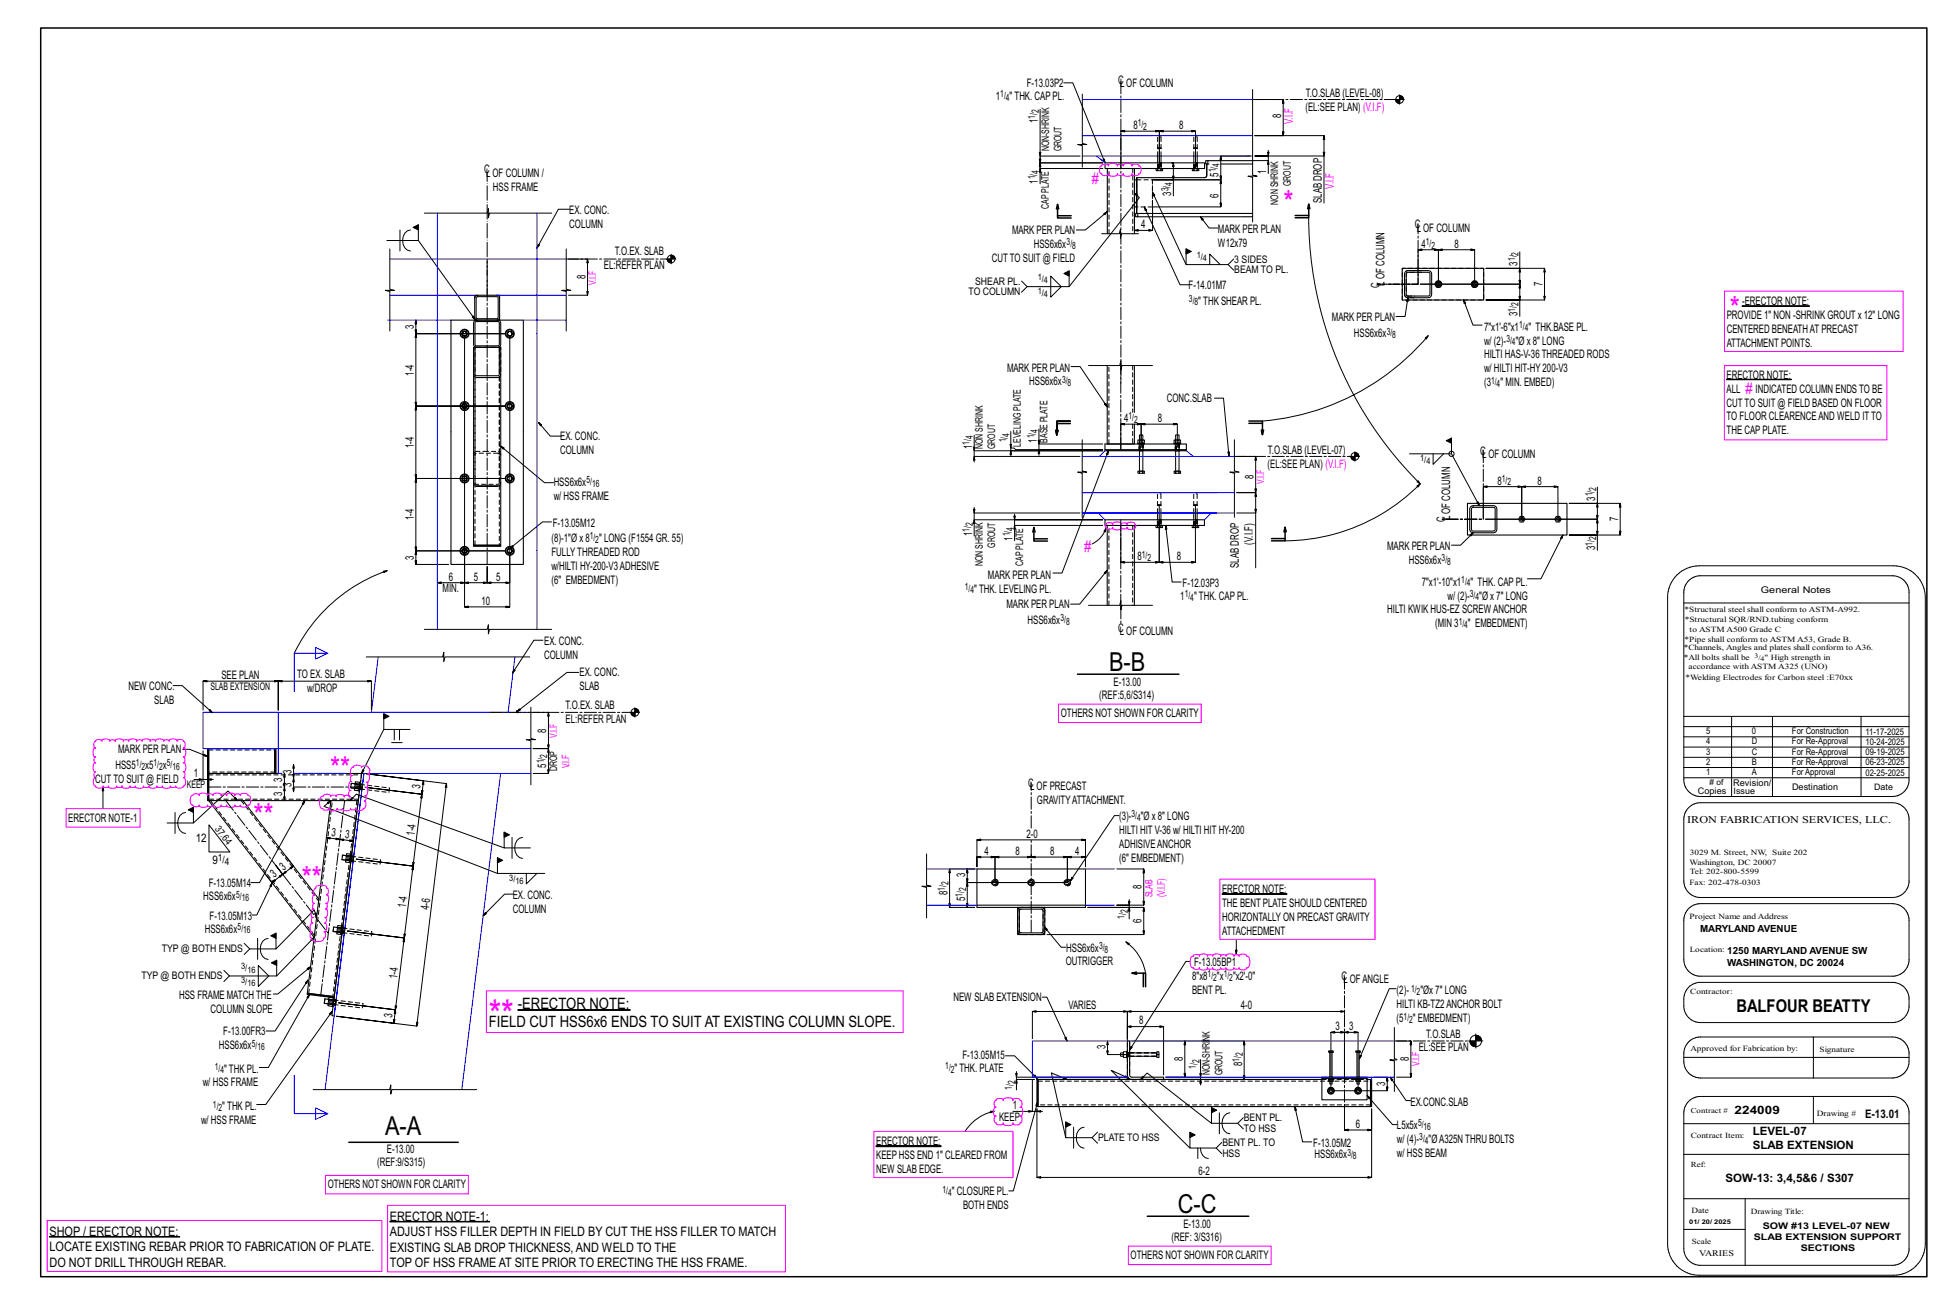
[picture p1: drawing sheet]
<svg xmlns="http://www.w3.org/2000/svg" width="914mm" height="610mm" viewBox="0 0 914 610" stroke-linecap="round" stroke-linejoin="round" font-family="sans-serif">
<defs><g id="words">
<text font-size="18.4" fill="#f0f" x="229" y="481">**</text>
<g font-size="14.7" fill="#f0f">
<text x="601" y="100">*</text>
<text x="809" y="149">*</text>
<text x="154" y="365">**</text>
<text x="119" y="386">**</text>
<text x="141" y="416">**</text>
</g>
<g font-size="12.2">
<text x="519" y="314">B-B</text>
<text x="180" y="531">A-A</text>
<text x="551" y="567">C-C</text>
</g>
<text font-size="8.3" x="813" y="473">BALFOUR BEATTY</text>
<g font-size="7.3" fill="#f0f">
<text x="511" y="86">#</text>
<text x="817" y="184">#</text>
<text x="507" y="258">#</text>
</g>
<g font-size="7.3">
<text x="242" y="472">-ERECTOR NOTE:</text>
<text x="229" y="481">FIELD CUT HSS6x6 ENDS TO SUIT AT EXISTING COLUMN SLOPE.</text>
</g>
<g font-size="6.1">
<text x="182" y="571">ERECTOR NOTE-1:</text>
<text x="23" y="578">SHOP / ERECTOR NOTE:</text>
<text x="182" y="578">ADJUST HSS FILLER DEPTH IN FIELD BY CUT THE HSS FILLER TO MATCH</text>
<text x="23" y="585">LOCATE EXISTING REBAR PRIOR TO FABRICATION OF PLATE.</text>
<text x="182" y="586">EXISTING SLAB DROP THICKNESS, AND WELD TO THE</text>
<text x="23" y="593">DO NOT DRILL THROUGH REBAR.</text>
<text x="182" y="593">TOP OF HSS FRAME AT SITE PRIOR TO ERECTING THE HSS FRAME.</text>
</g>
<g font-size="5.5">
<text x="480" y="41">F-13.03P2</text>
<text x="523" y="39">CL</text>
<text x="527" y="41">OF COLUMN</text>
<text x="466" y="47">1</text>
<text x="472" y="47">&quot; THK. CAPPL.</text>
<text x="611" y="45">T.O.SLAB (LEVEL-08)</text>
<text x="611" y="52">(EL:SEE PLAN) (V.I.F)</text>
<text x="486" y="58" transform="rotate(-90 486 58)">1</text>
<text x="600" y="55" transform="rotate(-90 600 55)">8</text>
<text x="530" y="60">8</text>
<text x="552" y="60">8</text>
<text x="227" y="81">C</text>
<text x="228" y="83">L</text>
<text x="230" y="83">OF COLUMN /</text>
<text x="570" y="83" transform="rotate(-90 570 83)">5</text>
<text x="593" y="81" transform="rotate(-90 593 81)">1</text>
<text x="231" y="89">HSS FRAME</text>
<text x="486" y="86" transform="rotate(-90 486 86)">1</text>
<text x="548" y="92" transform="rotate(-90 548 92)">3</text>
<text x="570" y="93" transform="rotate(-90 570 93)">6</text>
<text x="619" y="95" transform="rotate(-90 619 95)">SLAB DROP</text>
<text x="266" y="100">EX. CONC.</text>
<text x="266" y="107">COLUMN</text>
<text x="534" y="107">4</text>
<text x="662" y="107">C</text>
<text x="474" y="110">MARK PER PLAN</text>
<text x="570" y="109">MARK PER PLAN</text>
<text x="663" y="109">L</text>
<text x="666" y="109">OF COLUMN</text>
<text x="288" y="119">T.O.EX. SLAB</text>
<text x="484" y="116">HSS6x6x</text>
<text x="570" y="115">W12x79</text>
<text x="665" y="116">4</text>
<text x="681" y="116">8</text>
<text x="283" y="126">EL:REFER PLAN</text>
<text x="464" y="123">CUTTO SUIT @ FIELD</text>
<text x="710" y="124" transform="rotate(-90 710 124)">3</text>
<text x="274" y="131" transform="rotate(-90 274 131)">8</text>
<text x="648" y="131" transform="rotate(-90 648 131)">OF COLUMN</text>
<text x="556" y="135">F-14.01M7</text>
<text x="646" y="135" transform="rotate(-90 646 135)">C</text>
<text x="648" y="134" transform="rotate(-90 648 134)">L</text>
<text x="722" y="134" transform="rotate(-90 722 134)">7</text>
<text x="561" y="142">&quot; THK SHEAR PL.</text>
<text x="815" y="143">-ERECTOR NOTE:</text>
<text x="710" y="148" transform="rotate(-90 710 148)">3</text>
<text x="808" y="149">PROVIDE 1&quot; NON -SHRINK GROUT x 12&quot; LONG</text>
<text x="194" y="154" transform="rotate(-90 194 154)">3</text>
<text x="623" y="150">MARK PER PLAN</text>
<text x="694" y="155">7&quot;x1'-6&quot;x1</text>
<text x="715" y="155">&quot; THK.BASE PL.</text>
<text x="808" y="156">CENTERED BENEATHAT PRECAST</text>
<text x="634" y="158">HSS6x6x</text>
<text x="694" y="161">w/ (2)-</text>
<text x="709" y="161">&quot;Ø x 8&quot; LONG</text>
<text x="694" y="168">HILTI HAS-V-36 THREADED RODS</text>
<text x="808" y="162">ATTACHMENT POINTS.</text>
<text x="194" y="176" transform="rotate(-90 194 176)">1-4</text>
<text x="471" y="174">MARK PER PLAN</text>
<text x="694" y="174">w/ HILTI HIT-HY200-V3</text>
<text x="808" y="177">ERECTOR NOTE:</text>
<text x="482" y="180">HSS6x6x</text>
<text x="694" y="181">(3</text>
<text x="702" y="181">&quot; MIN. EMBED)</text>
<text x="808" y="184">ALL</text>
<text x="822" y="184">INDICATED COLUMN ENDSTO BE</text>
<text x="546" y="188">CONC.SLAB</text>
<text x="808" y="190">CUTTO SUIT @ FIELD BASED ON FLOOR</text>
<text x="526" y="197">4</text>
<text x="542" y="197">8</text>
<text x="808" y="197">TO FLOOR CLEARENCEAND WELD ITTO</text>
<text x="808" y="203">THE CAPPLATE.</text>
<text x="194" y="210" transform="rotate(-90 194 210)">1-4</text>
<text x="262" y="206">EX. CONC.</text>
<text x="485" y="207" transform="rotate(-90 485 207)">1</text>
<text x="262" y="212">COLUMN</text>
<text x="455" y="210" transform="rotate(-90 455 210)">1</text>
<text x="593" y="213">T.O.SLAB (LEVEL-07)</text>
<text x="693" y="213">C</text>
<text x="694" y="215">L</text>
<text x="697" y="215">OF COLUMN</text>
<text x="593" y="219">(EL:SEE PLAN) (V.I.F)</text>
<text x="259" y="227">HSS6x6x</text>
<text x="587" y="224" transform="rotate(-90 587 224)">8</text>
<text x="701" y="227">8</text>
<text x="720" y="227">8</text>
<text x="259" y="234">w/ HSS FRAME</text>
<text x="747" y="234" transform="rotate(-90 747 234)">3</text>
<text x="194" y="243" transform="rotate(-90 194 243)">1-4</text>
<text x="676" y="244" transform="rotate(-90 676 244)">C</text>
<text x="679" y="243" transform="rotate(-90 679 243)">L</text>
<text x="679" y="240" transform="rotate(-90 679 240)">OF COLUMN</text>
<text x="757" y="244" transform="rotate(-90 757 244)">7</text>
<text x="259" y="246">F-13.05M12</text>
<text x="455" y="251" transform="rotate(-90 455 251)">1</text>
<text x="258" y="253">(8)-1&quot;Ø x 8</text>
<text x="280" y="253">&quot; LONG (F1554 GR. 55)</text>
<text x="474" y="253" transform="rotate(-90 474 253)">1</text>
<text x="586" y="255" transform="rotate(-90 586 255)">(V.I.F)</text>
<text x="649" y="257">MARK PER PLAN</text>
<text x="747" y="257" transform="rotate(-90 747 257)">3</text>
<text x="194" y="262" transform="rotate(-90 194 262)">3</text>
<text x="258" y="260">FULLYTHREADED ROD</text>
<text x="532" y="262">8</text>
<text x="551" y="262">8</text>
<text x="659" y="264">HSS6x6x</text>
<text x="258" y="266">w/HILTI HY-200-V3ADHESIVE</text>
<text x="580" y="266" transform="rotate(-90 580 266)">SLAB DROP</text>
<text x="210" y="272">6</text>
<text x="222" y="272">5</text>
<text x="232" y="272">5</text>
<text x="258" y="273">(6&quot; EMBEDMENT)</text>
<text x="462" y="271">MARK PER PLAN</text>
<text x="553" y="274">F-12.03P3</text>
<text x="665" y="274">7&quot;x1'-10&quot;x1</text>
<text x="688" y="274">&quot; THK. CAPPL.</text>
<text x="207" y="277">MIN.</text>
<text x="456" y="277">&quot; THK. LEVELING PL.</text>
<text x="552" y="281">1</text>
<text x="559" y="281">&quot; THK. CAPPL.</text>
<text x="677" y="280">w/ (2)-</text>
<text x="692" y="280">&quot;Ø x 7&quot; LONG</text>
<text x="225" y="283">10</text>
<text x="471" y="285">MARK PER PLAN</text>
<text x="649" y="287">HILTI KWIK HUS-EZ SCREW ANCHOR</text>
<text x="481" y="292">HSS6x6x</text>
<text x="672" y="294">(MIN 3</text>
<text x="687" y="294">&quot; EMBEDMENT)</text>
<text x="523" y="296">CLOF COLUMN</text>
<text x="255" y="302">EX. CONC.</text>
<text x="255" y="308">COLUMN</text>
<text x="104" y="318">SEE PLAN</text>
<text x="139" y="317">TO EX. SLAB</text>
<text x="271" y="316">EX. CONC.</text>
<text x="60" y="323">NEW CONC.</text>
<text x="144" y="324">w/DROP</text>
<text x="271" y="323">SLAB</text>
<text x="521" y="321">E-13.00</text>
<text x="72" y="329">SLAB</text>
<text x="514" y="327">(REF:5,6/S314)</text>
<text x="265" y="332">T.O.EX. SLAB</text>
<text x="496" y="335">OTHERS NOT SHOWN FOR CLARITY</text>
<text x="265" y="338">EL:REFER PLAN</text>
<text x="256" y="343" transform="rotate(-90 256 343)">8</text>
<text x="55" y="352">MARK PER PLAN</text>
<text x="54" y="360">HSS5</text>
<text x="68" y="360">x5</text>
<text x="76" y="360">x</text>
<text x="256" y="359" transform="rotate(-90 256 359)">5</text>
<text x="91" y="364">1</text>
<text x="136" y="362" transform="rotate(-90 136 362)">3</text>
<text x="45" y="366">CUTTO SUIT @ FIELD</text>
<text x="132" y="366" transform="rotate(-90 132 366)">3</text>
<text x="136" y="368" transform="rotate(-90 136 368)">3</text>
<text x="197" y="369" transform="rotate(-83 197 369)">3</text>
<text x="481" y="368">CL</text>
<text x="485" y="370">OF PRECAST</text>
<text x="132" y="372" transform="rotate(-90 132 372)">3</text>
<text x="485" y="376">GRAVITYATTACHMENT.</text>
<text x="524" y="384">(3)-</text>
<text x="534" y="384">&quot;Ø x 8&quot; LONG</text>
<text x="32" y="384">ERECTOR NOTE-1</text>
<text x="92" y="394">12</text>
<text x="155" y="391" transform="rotate(7 155 391)">3</text>
<text x="161" y="392" transform="rotate(7 161 392)">3</text>
<text x="194" y="391" transform="rotate(-83 194 391)">1-4</text>
<text x="480" y="392">2-0</text>
<text x="524" y="390">HILTI HIT V-36 w/ HILTI HIT HY-200</text>
<text x="461" y="400">4</text>
<text x="475" y="400">8</text>
<text x="491" y="400">8</text>
<text x="503" y="400">4</text>
<text x="524" y="397">ADHISIVEANCHOR</text>
<text x="99" y="404">9</text>
<text x="133" y="408" transform="rotate(-38 133 408)">3</text>
<text x="524" y="403">(6&quot; EMBEDMENT)</text>
<text x="128" y="411" transform="rotate(-38 128 411)">3</text>
<text x="452" y="410" transform="rotate(-90 452 410)">3</text>
<text x="98" y="415">F-13.05M14</text>
<text x="443" y="419" transform="rotate(-90 443 419)">8</text>
<text x="534" y="416" transform="rotate(-90 534 416)">8</text>
<text x="572" y="418">ERECTOR NOTE:</text>
<text x="95" y="421">HSS6x6x</text>
<text x="190" y="425" transform="rotate(-83 190 425)">1-4</text>
<text x="201" y="426" transform="rotate(-83 201 426)">4-6</text>
<text x="240" y="420">EX. CONC.</text>
<text x="452" y="422" transform="rotate(-90 452 422)">5</text>
<text x="572" y="424">THE BENT PLATE SHOULD CENTERED</text>
<text x="98" y="430">F-13.05M13</text>
<text x="240" y="427">COLUMN</text>
<text x="534" y="432" transform="rotate(-90 534 432)">6</text>
<text x="572" y="431">HORIZONTALLYON PRECAST GRAVITY</text>
<text x="96" y="436">HSS6x6x</text>
<text x="572" y="437">ATTACHEDMENT</text>
<text x="499" y="445">HSS6x6x</text>
<text x="499" y="451">OUTRIGGER</text>
<text x="559" y="452">F-13.05BP1</text>
<text x="186" y="458" transform="rotate(-83 186 458)">1-4</text>
<text x="558" y="458">8&quot;x8</text>
<text x="569" y="458">&quot;x</text>
<text x="577" y="458">&quot;x2'-0&quot;</text>
<text x="628" y="459">CL</text>
<text x="632" y="460">OFANGLE</text>
<text x="84" y="467">HSS FRAME MATCH THE</text>
<text x="558" y="465">BENT PL.</text>
<text x="654" y="465">(2)-</text>
<text x="665" y="465">&quot;Øx 7&quot; LONG</text>
<text x="99" y="474">COLUMN SLOPE</text>
<text x="446" y="469">NEW SLAB EXTENSION</text>
<text x="500" y="472">VARIES</text>
<text x="581" y="472">4-0</text>
<text x="654" y="472">HILTI KB-TZ2ANCHOR BOLT</text>
<text x="184" y="476" transform="rotate(-83 184 476)">3</text>
<text x="533" y="479">8</text>
<text x="654" y="478">(5</text>
<text x="661" y="478">&quot; EMBEDMENT)</text>
<text x="104" y="484">F-13.00FR3</text>
<text x="625" y="482">3</text>
<text x="631" y="482">3</text>
<text x="667" y="485">T.O.SLAB</text>
<text x="102" y="491">HSS6x6x</text>
<text x="517" y="491" transform="rotate(-90 517 491)">3</text>
<text x="664" y="492">EL:SEE PLAN</text>
<text x="450" y="496">F-13.05M15</text>
<text x="553" y="497" transform="rotate(-90 553 497)">8</text>
<text x="659" y="496" transform="rotate(-90 659 496)">8</text>
<text x="105" y="502">&quot; THK PL.</text>
<text x="447" y="502">&quot; THK. PLATE</text>
<text x="581" y="499" transform="rotate(-90 581 499)">8</text>
<text x="95" y="508">w/ HSS FRAME</text>
<text x="648" y="508" transform="rotate(-90 648 508)">3</text>
<text x="104" y="519">&quot; THK PL.</text>
<text x="474" y="519">1</text>
<text x="660" y="517">EX.CONC.SLAB</text>
<text x="94" y="526">w/ HSS FRAME</text>
<text x="468" y="524">KEEP</text>
<text x="634" y="528">6</text>
<text x="873" y="523">E-13.01</text>
<text x="654" y="528">L5x5x</text>
<text x="181" y="539">E-13.00</text>
<text x="410" y="536">ERECTOR NOTE:</text>
<text x="615" y="536">F-13.05M2</text>
<text x="654" y="535">w/ (4)-</text>
<text x="669" y="535">&quot;ØA325N THRU BOLTS</text>
<text x="176" y="545">(REF:9/S315)</text>
<text x="410" y="542">KEEPHSS END 1&quot; CLEARED FROM</text>
<text x="615" y="542">HSS6x6x</text>
<text x="654" y="541">w/ HSS BEAM</text>
<text x="410" y="549">NEW SLAB EDGE.</text>
<text x="561" y="550">6-2</text>
<text x="153" y="556">OTHERS NOT SHOWN FOR CLARITY</text>
<text x="445" y="559">&quot; CLOSURE PL.</text>
<text x="451" y="566">BOTH ENDS</text>
<text x="554" y="574">E-13.00</text>
<text x="548" y="581">(REF: 3/S316)</text>
<text x="529" y="589">OTHERS NOT SHOWN FOR CLARITY</text>
</g>
<g font-size="5.5" fill="#f0f">
<text x="605" y="58" transform="rotate(-90 605 58)">V.I.F</text>
<text x="624" y="88" transform="rotate(-90 624 88)">V.I.F</text>
</g>
<g font-size="5.4">
<text x="812" y="521">224009</text>
<text x="820" y="531">LEVEL-07</text>
<text x="820" y="537">SLAB EXTENSION</text>
<text x="807" y="553">SOW-13: 3,4,5&amp;6 / S307</text>
</g>
<g font-size="4.9">
<text x="491" y="71" transform="rotate(-90 491 71)">NON-SHRINK</text>
<text x="497" y="71" transform="rotate(-90 497 71)">GROUT</text>
<text x="604" y="87" transform="rotate(-90 604 87)">GROUT</text>
<text x="598" y="96" transform="rotate(-90 598 96)">NON SHRINK</text>
<text x="491" y="98" transform="rotate(-90 491 98)">CAPPLATE</text>
<text x="578" y="123">3 SIDES</text>
<text x="578" y="128">BEAM TO PL.</text>
<text x="456" y="133">SHEAR PL.</text>
<text x="453" y="138">TO COLUMN</text>
<text x="478" y="209" transform="rotate(-90 478 209)">LEVELING PLATE</text>
<text x="490" y="207" transform="rotate(-90 490 207)">BASE PLATE</text>
<text x="460" y="210" transform="rotate(-90 460 210)">NON SHRINK</text>
<text x="466" y="210" transform="rotate(-90 466 210)">GROUT</text>
<text x="466" y="256" transform="rotate(-90 466 256)">GROUT</text>
<text x="460" y="265" transform="rotate(-90 460 265)">NON SHRINK</text>
<text x="479" y="265" transform="rotate(-90 479 265)">CAPPLATE</text>
<text x="99" y="323">SLAB EXTENSION</text>
<text x="261" y="361" transform="rotate(-90 261 361)">DROP</text>
<text x="87" y="369">KEEP</text>
<text x="790" y="385">IRON FABRICATION SERVICES, LLC.</text>
<text x="76" y="446">TYP @ BOTH ENDS</text>
<text x="66" y="458">TYP @ BOTH ENDS</text>
<text x="566" y="487" transform="rotate(-90 566 487)">NK</text>
<text x="566" y="503" transform="rotate(-90 566 503)">NON-SHRI</text>
<text x="572" y="503" transform="rotate(-90 572 503)">GROUT</text>
<text x="582" y="525">BENT PL.</text>
<text x="514" y="534">PLATE TO HSS</text>
<text x="582" y="530">TO HSS</text>
<text x="572" y="536">BENT PL. TO</text>
<text x="572" y="541">HSS</text>
</g>
<g font-size="4.9" fill="#f0f">
<text x="279" y="133" transform="rotate(-90 279 133)">V.I.F</text>
<text x="592" y="226" transform="rotate(-90 592 226)">V.I.F</text>
<text x="261" y="345" transform="rotate(-90 261 345)">V.I.F</text>
<text x="266" y="360" transform="rotate(-90 266 360)">V.I.F</text>
<text x="539" y="420" transform="rotate(-90 539 420)">SLAB</text>
<text x="545" y="420" transform="rotate(-90 545 420)">(V.I.F)</text>
<text x="664" y="499" transform="rotate(-90 664 499)">V.I.F</text>
</g>
<g font-size="4.7">
<text x="468" y="45">1/</text>
<text x="471" y="47">4</text>
<text x="486" y="53" transform="rotate(-90 486 53)">2</text>
<text x="484" y="55" transform="rotate(-90 484 55)">1/</text>
<text x="532" y="59">1/</text>
<text x="535" y="61">2</text>
<text x="484" y="84" transform="rotate(-90 484 84)">1/</text>
<text x="486" y="81" transform="rotate(-90 486 81)">4</text>
<text x="569" y="81" transform="rotate(-90 569 81)">1/</text>
<text x="571" y="78" transform="rotate(-90 571 78)">4</text>
<text x="547" y="90" transform="rotate(-90 547 90)">3/</text>
<text x="549" y="87" transform="rotate(-90 549 87)">4</text>
<text x="499" y="115">3/</text>
<text x="502" y="116">8</text>
<text x="667" y="115">1/</text>
<text x="670" y="116">2</text>
<text x="711" y="120" transform="rotate(-90 711 120)">2</text>
<text x="709" y="122" transform="rotate(-90 709 122)">1/</text>
<text x="556" y="141">3/</text>
<text x="559" y="143">8</text>
<text x="711" y="143" transform="rotate(-90 711 143)">2</text>
<text x="709" y="146" transform="rotate(-90 709 146)">1/</text>
<text x="711" y="153">1/</text>
<text x="714" y="155">4</text>
<text x="649" y="157">3/</text>
<text x="652" y="158">8</text>
<text x="705" y="160">3/</text>
<text x="708" y="162">4</text>
<text x="497" y="179">3/</text>
<text x="698" y="180">1/</text>
<text x="500" y="181">8</text>
<text x="700" y="181">4</text>
<text x="528" y="196">1/</text>
<text x="531" y="198">2</text>
<text x="486" y="202" transform="rotate(-90 486 202)">4</text>
<text x="454" y="208" transform="rotate(-90 454 208)">1/</text>
<text x="455" y="205" transform="rotate(-90 455 205)">4</text>
<text x="471" y="207" transform="rotate(-90 471 207)">1/</text>
<text x="472" y="204" transform="rotate(-90 472 204)">4</text>
<text x="484" y="205" transform="rotate(-90 484 205)">1/</text>
<text x="274" y="226">5/</text>
<text x="277" y="228">16</text>
<text x="703" y="225">1/</text>
<text x="705" y="227">2</text>
<text x="745" y="232" transform="rotate(-90 745 232)">1/</text>
<text x="747" y="230" transform="rotate(-90 747 230)">2</text>
<text x="454" y="249" transform="rotate(-90 454 249)">1/</text>
<text x="455" y="246" transform="rotate(-90 455 246)">2</text>
<text x="473" y="251" transform="rotate(-90 473 251)">1/</text>
<text x="474" y="248" transform="rotate(-90 474 248)">4</text>
<text x="276" y="252">1/</text>
<text x="279" y="254">2</text>
<text x="745" y="255" transform="rotate(-90 745 255)">1/</text>
<text x="747" y="253" transform="rotate(-90 747 253)">2</text>
<text x="534" y="261">1/</text>
<text x="537" y="262">2</text>
<text x="675" y="263">3/</text>
<text x="677" y="264">8</text>
<text x="452" y="276">1/</text>
<text x="684" y="273">1/</text>
<text x="686" y="274">4</text>
<text x="454" y="278">4</text>
<text x="554" y="280">1/</text>
<text x="557" y="281">4</text>
<text x="688" y="279">3/</text>
<text x="690" y="281">4</text>
<text x="496" y="291">3/</text>
<text x="499" y="292">8</text>
<text x="683" y="292">1/</text>
<text x="685" y="294">4</text>
<text x="64" y="358">1/</text>
<text x="72" y="358">1/</text>
<text x="78" y="358">5/</text>
<text x="254" y="357" transform="rotate(-90 254 357)">1/</text>
<text x="256" y="355" transform="rotate(-90 256 355)">2</text>
<text x="66" y="360">2</text>
<text x="74" y="360">2</text>
<text x="81" y="360">16</text>
<text x="529" y="382">3/</text>
<text x="100" y="388" transform="rotate(52 100 388)">37.64</text>
<text x="532" y="384">4</text>
<text x="102" y="403">1/</text>
<text x="105" y="405">4</text>
<text x="442" y="417" transform="rotate(-90 442 417)">1/</text>
<text x="444" y="414" transform="rotate(-90 444 414)">2</text>
<text x="450" y="420" transform="rotate(-90 450 420)">1/</text>
<text x="452" y="417" transform="rotate(-90 452 417)">2</text>
<text x="110" y="420">5/</text>
<text x="113" y="422">16</text>
<text x="526" y="430" transform="rotate(-90 526 430)">1/</text>
<text x="528" y="427" transform="rotate(-90 528 427)">2</text>
<text x="111" y="435">5/</text>
<text x="114" y="437">16</text>
<text x="514" y="444">3/</text>
<text x="517" y="446">8</text>
<text x="565" y="457">1/</text>
<text x="568" y="459">2</text>
<text x="573" y="457">1/</text>
<text x="575" y="459">2</text>
<text x="660" y="464">1/</text>
<text x="663" y="466">2</text>
<text x="657" y="477">1/</text>
<text x="659" y="479">2</text>
<text x="118" y="490">5/</text>
<text x="120" y="491">16</text>
<text x="561" y="497" transform="rotate(-90 561 497)">2</text>
<text x="580" y="497" transform="rotate(-90 580 497)">1/</text>
<text x="582" y="494" transform="rotate(-90 582 494)">2</text>
<text x="101" y="501">1/</text>
<text x="103" y="502">4</text>
<text x="442" y="500">1/</text>
<text x="445" y="502">2</text>
<text x="560" y="500" transform="rotate(-90 560 500)">1/</text>
<text x="473" y="510" transform="rotate(-90 473 510)">1/</text>
<text x="475" y="507" transform="rotate(-90 475 507)">2</text>
<text x="100" y="518">1/</text>
<text x="102" y="520">2</text>
<text x="664" y="527">5/</text>
<text x="664" y="534">3/</text>
<text x="666" y="529">16</text>
<text x="667" y="535">4</text>
<text x="631" y="541">3/</text>
<text x="633" y="542">8</text>
<text x="441" y="558">1/</text>
<text x="444" y="560">4</text>
</g>
<g font-size="4.6">
<text x="796" y="436">MARYLAND AVENUE</text>
<text x="808" y="446">1250 MARYLAND AVENUE SW</text>
<text x="808" y="452">WASHINGTON, DC 20024</text>
</g>
<g font-size="4.3">
<text x="824" y="278">General Notes</text>
<text x="798" y="343">5</text>
<text x="820" y="344">0</text>
<text x="839" y="343">For Construction</text>
<text x="873" y="344">11-17-2025</text>
<text x="798" y="353">3</text>
<text x="798" y="348">4</text>
<text x="820" y="353">C</text>
<text x="820" y="348">D</text>
<text x="839" y="353">For Re-Approval</text>
<text x="839" y="348">For Re-Approval</text>
<text x="873" y="353">09-19-2025</text>
<text x="873" y="349">10-24-2025</text>
<text x="798" y="358">2</text>
<text x="820" y="358">B</text>
<text x="839" y="358">For Re-Approval</text>
<text x="873" y="358">06-23-2025</text>
<text x="798" y="363">1</text>
<text x="820" y="363">A</text>
<text x="839" y="363">For Approval</text>
<text x="873" y="363">02-25-2025</text>
<text x="795" y="372">Copies</text>
<text x="811" y="368">Revision/</text>
<text x="839" y="370">Destination</text>
<text x="825" y="575">SOW #13 LEVEL-07 NEW</text>
<text x="821" y="580">SLAB EXTENSION SUPPORT</text>
<text x="843" y="585">SECTIONS</text>
</g>
<g font-size="4.2">
<text x="560" y="121">1/</text>
<text x="563" y="122">4</text>
<text x="486" y="131">1/</text>
<text x="486" y="138">1/</text>
<text x="489" y="132">4</text>
<text x="489" y="139">4</text>
<text x="665" y="216">1/</text>
<text x="667" y="217">4</text>
<text x="811" y="371">Issue</text>
<text x="877" y="370">Date</text>
<text x="238" y="412">3/</text>
<text x="241" y="414">16</text>
<text x="113" y="454">3/</text>
<text x="116" y="455">16</text>
<text x="113" y="460">3/</text>
<text x="116" y="461">16</text>
</g>
<text font-size="4" x="795" y="588">VARIES</text>
<text font-size="3.9" x="800" y="367"># of</text>
<g font-size="3.7">
<text x="788" y="286">*Structural steel shall conform to ASTM-A992.</text>
<text x="788" y="291">*Structural SQR/RND.tubing conform</text>
<text x="791" y="296">to ASTM A500 Grade C</text>
<text x="788" y="304">*Channels, Angles and plates shall conform to A36.</text>
<text x="788" y="300">*Pipe shall conform to ASTM A53, Grade B.</text>
<text x="788" y="309">*All bolts shall be</text>
<text x="826" y="309">&quot; High strength in</text>
<text x="790" y="313">accordance with ASTM A325 (UNO)</text>
<text x="789" y="318">*Welding Electrodes for Carbon steel :E70xx</text>
<text x="791" y="400">3029 M. Street, NW, Suite 202</text>
<text x="791" y="405">Washington, DC 20007</text>
<text x="791" y="409">Tel: 202-800-5599</text>
<text x="791" y="414">Fax: 202-478-0303</text>
<text x="791" y="430">Project Name and Address</text>
<text x="791" y="446">Location:</text>
<text x="791" y="465">Contractor:</text>
<text x="791" y="492">Approved for Fabrication by:</text>
<text x="852" y="492">Signature</text>
<text x="850" y="522">Drawing #</text>
<text x="791" y="532">Contract Item:</text>
<text x="791" y="567">Date</text>
<text x="819" y="568">Drawing Title:</text>
<text x="792" y="582">Scale</text>
</g>
<text font-size="3.6" x="791" y="546">Ref:</text>
<text font-size="3.5" x="791" y="521">Contract #</text>
<g font-size="3.2">
<text x="821" y="308">3/</text>
<text x="824" y="309">4</text>
</g>
<text font-size="3" x="791" y="572">01/ 20/ 2025</text>
</g></defs>
<path d="M815 143h32zM808 177l30 1zM572 418h30zM242 472l53 1zM23 579h61zM182 571l47 1z" fill="#000" stroke="#000" stroke-width=".5"/>
<g fill="none" stroke="#000" stroke-width=".47">
<path d="M498 39h4l15 37M487 51v22h18M506 44v23l3 1h-5h2v10M586 42v40h2h-4l2 1v21M587 47h13v1h1l-1-1v16v-1h1l-1 1h-13h33v10M653 47h4M655 44v5M486 74h1v2zM486 71h1v2zM487 79v2h-1zM487 73v3h29h-29v3v-5M516 79h-29v7"/>
<path d="M541 79h1v1h-1zM542 73v3M542 79h.1M542 79h1v1h1v-1h-1M542 80h1M543 76v-15h-18h1v1l-1-1v18M543 73v3M543 79h.1M548 76h1v2v-2v8M558 79h1v1h-1zM559 73v3M559 79h.1"/>
<path d="M559 79h1v1h1v-1h-1M559 80h1M559 76v-15h-16h1v1l-1-1v18M560 73v3M560 79h.1M585 73h-14v11v-2h1l-1 2h-31M586 75h8v6M593 71h1v2zM594 75v2h-1zM594 73h-7h33v22M594 70v5M619 71h1v2z"/>
<path d="M199 100h29l1-2v4v-2h29M267 98h-6l-10 18M518 99l-10 9h-4M531 90l2 2-33 42M536 97l16 36h4M539 90l16 34M549 82v2zM549 92v-8h-10h32v13v-2h1l-1 2h-32v11h-8l2-1v1h-2v-10M182 116v19l3 1h-5h2v19M187 108v9M192 108a5 5 0 0 0-4 5 5 5 0 0 0 4 4M196 105v8h-15"/>
<path d="M196 113l26 36M265 116v19l2 1h-4h2v19M314 119v4M516 109h8v-2v4l1-2h8M555 116v8h20l2-3M562 101l4 6h4M612 102a176 176 0 0 0 53 124 90 90 0 0 1-64 27M711 118v8h-16h28v14l-1-1h1v1h-28h16v8M266 121h9v2v-2v17v-2v2h-9M312 121h4M481 134l-3 3M492 129l5 5-5 5z"/>
<path d="M500 127v7h-19l-3-3M566 124v-5l5 5M575 124l2 2M659 139l-1 9h-5M664 133v-16h1v-1l-1 1h9h-2v-1l2 1v16v-16h17h-2v-1l2 1v16M672 132h2l1 1-1 1h-2v-1zM689 132h2l1 1-1 1h-2v-1zM711 139h1l-1 1zM711 126l1 1h-1zM711 126v7v-2h1l-1 2h-46h46v7M195 150v6l-1-2h1v2h41h-41v34l-1-2h1v2h41h-41v34l-1-2h1v2h41h-41v34l-1-2h1v2h41h-41v6l-1-2h1v2h15M217 158v115h2v-1l-2 1h11h-2v-1l2 1v-8v8h11h-2v-1l2 1v-115"/>
<path d="M667 158l1-1-1 2zM668 157a114 114 0 0 1-77 40M685 140l4 12h5M501 172h4l13 18M509 171h15l1-2v4v-2h14M252 198l5 6h6M568 186h5l2 27M234 209l21 17h4M456 209v2zM456 214v1zM456 204v7h60h-43M456 211v5"/>
<path d="M456 214h49M473 208v2zM473 211v2zM473 202v8h2h41h-30M473 210v4M486 206h1l-1 2zM486 210l1 2h-1zM486 201v7h30M486 208v5M506 206v14l3 1h-5h2v21M519 211l-22 57h-4M532 207l4 1z"/>
<path d="M532 207v-1h1v1M533 211v9h2v1h1v-1h-1v-9M535 207v-1h-2v-3h2v3h1v1M549 207l4 1zM549 207v-1h1v1M550 211v9h2v1v-1v-9M551 208v-10h-17h2v1l-2-1v10v-10h-10h2v1l-2-1v12M552 207v-1h-2v-3h2v3v1M578 206v14l2 1h-4h2v21M579 214h9v16l-1-1h1v1h-9h9v10M632 214h4M634 211v5"/>
<path d="M671 212v5l5-5M679 205v7h-19M679 212l13 25M456 238v2zM456 237v6M532 220h1v1h-1zM533 221h2M542 236v27h2h-2h17h-1h1v-27M549 220h1v1h-1zM550 221h2M587 238h1v2zM663 227l2-1-1 2z"/>
<path d="M663 225h1l1 1zM748 236v1h-1zM748 228v8h-14h24v14v-1h1l-1 1h-24h14v7M748 236v7l-1-2h1v2h-53h53v7M205 259v14h1v-1l-1 1h12h-1v-1l1 1v-13v24h2h-2h22h-2h2v-24M258 244h-4l-15 13M456 243v2zM456 240h49M474 241h1v2zM475 246v2h-1zM475 243h41h-60v8M475 241v5"/>
<path d="M516 246h-41v7M518 247l-1 2zM518 247a13 13 0 0 1-7 7M541 246h1v1h-1zM542 240v3M542 246h.1M542 246h1v1h1v-1h-1M542 247h1M542 243v20h-1h1h-18h2h-2v-17M543 240v3M543 246h.1M546 246l3 26h4"/>
<path d="M558 246h1v1h-1zM559 240v3M559 246h.1M559 246h1v1h1v-1h-1M559 247h1M560 240v3M560 246h.1M579 240h9v26M689 249l-6 6h-4M694 243v-15h2v-1l-2 1h18h-2v-1l2 1v15v-15h17h-2v-1l2 1v15M711 242h2l1 1-1 1h-2v-1zM728 242h2l1 1-1 1h-2v-1z"/>
<path d="M731 250l-10 21h-6M747 249h1v1zM179 267h2l-1 1zM181 267a76 76 0 0 0-43 39M518 267l-13 16h-4M785 269a15 15 0 0 1 10-4h91a15 15 0 0 1 15 15v302a15 15 0 0 1-15 15h-91a15 15 0 0 1-15-15v-302a15 15 0 0 1 5-11zM790 272l3-2 3-1h90a8 8 0 0 1 7 7v89a8 8 0 0 1-7 8h-90a8 8 0 0 1-8-8v-88a8 8 0 0 1 2-5zM199 294h29l1-2v5v-3h29M254 300h-4l-10 15M509 283h15l1-2v4v-2h14M788 282h105M171 307h36l1-2v4v-2h40"/>
<path d="M271 315h-6l-23 18M81 321h4l14 12M95 332v-13h2v-1l-2 1h35h-2v-1l2 1v13v-13h44h-2v-1l2 1v13M180 334v7h12M242 332v1M242 333v1M248 331v15h3h-5l2 1v20M249 333h8l-1 2h1v-2v17l-1-2h1v2h-8h8v12l-1-2h1v2h-8M295 333h4M297 331v5M788 335h105M788 340h105"/>
<path d="M810 335v38M829 335v38M871 335v38M85 351h4l8 3M95 351v14h-4M97 351v14M137 358v12M180 341l-11 21M183 347h5M185 341v5M187 341v5M788 350h105"/>
<path d="M788 359h105M788 345h105M788 354h105M48 368v10M91 378v7h-13M93 364l2 1h-2zM95 365h5M97 365l2-1v1zM111 375l-4-5-16 15M133 366v2zM133 373v2zM133 368v2z"/>
<path d="M133 362v13M137 362h1l-1 2zM137 369h1l-1 1zM137 364l1 2h-1zM143 375l-22 38h-4M155 375l-3 2 81 32M164 375l3-3 69 25M171 362l38 5-14 113v-2h1l-1 2-38-5 27 4 1-7v2h-1l1-2-27-3 27 3 4-33v2v-2l-27-3 27 3 4-34v2v-2l-27-3 27 3 4-33 1 1h-1v-1l-26-4 26 4 1-7v2v-2zM788 364h105M790 378l2-2h4h90a8 8 0 0 1 7 7v30l-1 3a8 8 0 0 1-6 4h-90a8 8 0 0 1-8-8v-29l1-3zM82 380v10M87 380a5 5 0 0 0-4 5 5 5 0 0 0 4 5"/>
<path d="M98 386l10 13h-10zM153 392h2l-1 1zM153 392l12 1M236 389v8h12M240 392v10M245 392a5 5 0 0 0-4 5 5 5 0 0 0 4 5M434 400v14l2 1h-5h3v14M483 400v1h-2h2h-17h1h-1v12v-12h-9h2h-2v4v-12h51h-2h2v12v-4h-9h2h-2v12h-46v12l-1-2h1v2h3h-12v-18l1 1h-1v-1h12h-3v6l-1-2h1v2h46v-12h-16h1h-1M524 382h-3l-20 30M127 413l-7 15h-2M134 401l3 4-5 4 1-1h1l-2 1-3-4 3 4-1 1 1-1-5 4 1-1h1l-2 1-3-5M233 401v8h22"/>
<path d="M240 418h-4l-10 10M246 409v5l5-5M465 412h1l1 1-1 1h-1l-1-1zM482 412h1l1 1-1 1h-1l-1-1zM499 412h1l1 1-1 1h-1l-1-1zM523 407h12v16v-1h1l-1 1h-12h5M121 439v10M125 439a5 5 0 0 0-3 5 5 5 0 0 0 3 5M129 437v7h-12l-3-3M147 439l-18 18M148 429l-1-3-18 18M489 434l8 9h2"/>
<path d="M528 422h1l-1 1zM528 425l1 1h-1zM528 430v-5h-19h26v12v-2h1l-1 2h-45M528 421v4M579 440v6M790 425l3-2h3h90a8 8 0 0 1 7 7v20v2a8 8 0 0 1-7 5h-91a8 8 0 0 1-7-8v-19l1-2zM107 457l-2 2M117 444l-3 3M121 452l5 5-5 5zM129 449v8h-22l-2-3M144 458l-15 24h-5M145 452l-15 13h-2"/>
<path d="M527 441h1v1zM527 441a23 23 0 0 1 9 14M557 450h-2l-26 41M145 465l-19 34h-5M155 473l-31 44h-4M488 467h2l9 20M629 474v-1h-2v1l2-1h-101h1v1l-1-1v13v-6h17l-2 1v-1h2v23M653 463h-3l-14 32M790 462l2-1 3-1h91a8 8 0 0 1 7 7v4a8 8 0 0 1-7 7h-90a8 8 0 0 1-8-7v-6zM471 494h4l10 10M483 486v-13h45l-2 1v-1h2v14M518 487l1 2h-1z"/>
<path d="M518 487v6v-1h1l-1 1h9M526 493h-2v1h2M526 493h1M527 492l1 3zM527 492h-1v3h1M528 493v1M529 494h12M529 493h12M530 487h24v17v-2h1l-1 2h-8h16v-8M541 493h1v2h-1v-3h1v1M554 487h28v18v-2h1l-1 2h-36h16M622 492h1h1h-1"/>
<path d="M635 492h1h1h-1M653 481v14l1 1M654 487h6v2h1l-1-2v17v-2h1l-1 2h-6M654 496h-4h3v15M687 487h7M691 484v6M788 495h105M790 487l2-1 4-1h90a8 8 0 0 1 7 7v5a8 8 0 0 1-7 7h-90a8 8 0 0 1-8-7v-4a8 8 0 0 1 2-6zM849 485v19M147 510h35l1-2v4v-2h40M463 520h2l-1 1zM465 520a22 22 0 0 0-13 9"/>
<path d="M475 502h1v2zM476 505v2h-1zM476 501v4M476 504h8M481 520h2h-2zM483 505v15h-9M483 520h5M484 505h-8v5M485 520h2zM486 516l-12 41h-2M499 505l-7-3 7 30M528 504l-8-3 37 36"/>
<path d="M534 505l3-3 30 24M561 502h1v2zM562 505v2h-1zM562 504v4M567 518v8h12l3-3M606 518l4 16h4M622 505v2h1v-1h-1v-1M622 505h2zM622 509h2v1v2h-2l-1-2zM622 504v-12h1v12M622 505h.1M623 505v1h1v-1"/>
<path d="M623 505h.1M629 517v12h2v-1l-2 1h13h-2v-1l2 1v-10v32h-157l2-1v1h-2v-32v1M634 505l1 2h1v-1h-1v-1M634 505h3zM635 509h1l1 1-1 2h-1l-1-2zM635 504v-12h-1h1h1v12M635 505h.1M636 505v1h1v-1M636 505h.1M640 513l12 13h2M643 504h6v6v-1h1l-1 1h-26v-27h6h-2h2v21v-21h7h-2h2v27M651 504l7 11h2"/>
<path d="M790 515l2-1 4-1h90a8 8 0 0 1 7 7v65a8 8 0 0 1-7 7h-90a8 8 0 0 1-8-8v-63a8 8 0 0 1 2-6zM849 513v13M499 525v7h12l3-2M502 527v10M507 527a5 5 0 0 0-3 5 5 5 0 0 0 3 5M511 532l3 3M557 530v7h12l3-3M561 537v5M562 537a4 4 0 0 0 3 5M569 537l3 3M571 521v9M576 521a5 5 0 0 0-4 5 5 5 0 0 0 4 4"/>
<path d="M579 526l3 2M788 526h105M788 540h105M788 561h105M788 575h29M817 561v31"/>
<circle cx="655" cy="47" r="1.8"/>
<circle cx="314" cy="121" r="1.8"/>
<circle cx="673" cy="133" r=".8"/>
<circle cx="673" cy="133" r="1.6"/>
<circle cx="690" cy="133" r=".8"/>
<circle cx="690" cy="133" r="1.6"/>
<circle cx="634" cy="214" r="1.8"/>
<circle cx="679" cy="212" r="1.2"/>
<circle cx="297" cy="333" r="1.8"/>
<circle cx="691" cy="487" r="2.7"/>
<circle cx="623" cy="510" r=".8"/>
<circle cx="623" cy="510" r="1.6"/>
<circle cx="636" cy="510" r=".8"/>
<circle cx="636" cy="510" r="1.6"/>
</g>
<g fill="none" stroke="#000" stroke-width=".7">
<path d="M19 13h883v584h-883zM653 47h2M654 48h1M655 46h2M655 45h1M494 98l1-2v2M495 96v6h6M612 98v-2v6h-6M612 96l1 2M314 120h1M495 101h6M606 101h6"/>
<path d="M312 121h2M312 122h2M313 122h1M313 123h1M314 120h2M314 121h2M495 198h6zM495 197h6h-6v6v-2v2l-1-2 1 2zM584 197h7v6l-1-2M584 198h7M591 201v2M632 214h2"/>
<path d="M633 215h1M634 212h1M634 213h2M483 249l1-2v2M484 247v6h6M484 252h6M595 252h6M601 249v-2v6h-6M601 247l1 2M504 315h48M295 334h2M296 334h1"/>
<path d="M296 335h1M297 333h2M297 332h1M297 332h2M530 455h6v7M532 455h-2l2 1M535 455v7M688 487h3M688 488h3M688 489h3M689 489h2M691 487h2"/>
<path d="M691 485h1M691 486h2M691 485h2M163 534h51M537 569h47"/>
</g>
<g fill="none" stroke="#f0f" stroke-width=".5">
<path d="M515 78a2.1 2.1 0 0 1 4 0 2.3 2.3 0 0 1 4 0 1.6 1.6 0 0 1 3 0 2.3 2.3 0 0 1 4 0 2.1 2.1 0 0 1 3 0 2.8 2.8 0 0 1 0 4h-2l-1-1a2.3 2.3 0 0 1-4 0 1.6 1.6 0 0 1-3 0 2.3 2.3 0 0 1-4 0 2.1 2.1 0 0 1-4 0v-1zM807 136h84v28h-84zM807 171h76v35h-76zM518 245h2h1a2.3 2.3 0 0 1 4 0 1.5 1.5 0 0 1 2 0 2.1 2.1 0 0 1 3-1 2.1 2.1 0 0 1 1 3 2.2 2.2 0 0 1-2 1 2.2 2.2 0 0 1-2-1 1.5 1.5 0 0 1-2 0 2.3 2.3 0 0 1-4 0 1.7 1.7 0 0 1-3 0 1.7 1.7 0 0 1 0-2zM495 329h67v9h-67zM44 347a2.1 2.1 0 0 1 4 0 2.1 2.1 0 0 1 3 0 1.5 1.5 0 0 1 3 0 2.1 2.1 0 0 1 4 0 1.4 1.4 0 0 1 2 0 2.1 2.1 0 0 1 4 0 1.5 1.5 0 0 1 3 0 2.1 2.1 0 0 1 3 0 1.5 1.5 0 0 1 3 0 2.1 2.1 0 0 1 4 0 1.4 1.4 0 0 1 2 0 2.1 2.1 0 0 1 4 0 2.1 2.1 0 0 1 3 0 2.1 2.1 0 0 1 0 3 2.4 2.4 0 0 1 0 4 1.6 1.6 0 0 1 0 3 2.4 2.4 0 0 1 0 4 1.6 1.6 0 0 1 0 3 2.5 2.5 0 0 1 0 4l-2 1-2-1a1.4 1.4 0 0 1-2 0 2.1 2.1 0 0 1-4 0 1.5 1.5 0 0 1-3 0 2.1 2.1 0 0 1-3 0 1.5 1.5 0 0 1-3 0 2.1 2.1 0 0 1-4 0 1.4 1.4 0 0 1-2 0 2.1 2.1 0 0 1-4 0 1.4 1.4 0 0 1-2 0 2.1 2.1 0 0 1-4 0 1.5 1.5 0 0 1-3 0 2.3 2.3 0 0 1-4 0v-2v-2h1a1.6 1.6 0 0 1 0-3 2.4 2.4 0 0 1 0-4 1.6 1.6 0 0 1 0-3 2.4 2.4 0 0 1 0-4l-1-1zM31 378h35v9h-35zM89 372h1a2.1 2.1 0 0 1 3 0 2.2 2.2 0 0 1 4 0 1.5 1.5 0 0 1 3 0 2.2 2.2 0 0 1 3 0 1.5 1.5 0 0 1 3 0 2.2 2.2 0 0 1 4 0 1.4 1.4 0 0 1 2 0 2.4 2.4 0 0 1 4 0 3 3 0 0 1 0 5l-2 1-1-1h-1a1.4 1.4 0 0 1-2 0 2.2 2.2 0 0 1-4 0 1.5 1.5 0 0 1-3 0 2.2 2.2 0 0 1-3 0 1.5 1.5 0 0 1-3 0 2.2 2.2 0 0 1-4 0 2 2 0 0 1-3 0l-1-3zM150 373h1a2 2 0 0 1 4 0 1.4 1.4 0 0 1 2 0 2.1 2.1 0 0 1 4 0 1.6 1.6 0 0 1 3 0 1.8 1.8 0 0 1 0-3 2.4 2.4 0 0 1 1-4 1.6 1.6 0 0 1 0-3 2.5 2.5 0 0 1 0-4l2-1h2v1a2 2 0 0 1 3 0 2 2 0 0 1 0 3 2.1 2.1 0 0 1 0 4 1.4 1.4 0 0 1-1 2 2.1 2.1 0 0 1 0 4 1.6 1.6 0 0 1-1 3 2.3 2.3 0 0 1 0 3l-2 1h-1v-1a1.5 1.5 0 0 1-3 0 2.1 2.1 0 0 1-4 0 1.4 1.4 0 0 1-2 0 2.1 2.1 0 0 1-4 0 1.6 1.6 0 0 1-3 0 4 4 0 0 1-1-5zM148 415l1-1a3 3 0 0 1 5 3l-1 1v1a2.3 2.3 0 0 1-1 4 1.5 1.5 0 0 1 0 2 2.3 2.3 0 0 1 0 4 1.5 1.5 0 0 1 0 3 2.3 2.3 0 0 1 0 4 1.7 1.7 0 0 1-1 3 4 4 0 0 1-6 0v-2l1-1a2.2 2.2 0 0 1 0-4 1.6 1.6 0 0 1 1-3 2.2 2.2 0 0 1 0-4 1.5 1.5 0 0 1 0-2 2.2 2.2 0 0 1 1-4 1.7 1.7 0 0 1 0-3zM571 411h72v28h-72zM557 448l2-1a1.6 1.6 0 0 1 2 0 2.1 2.1 0 0 1 4 0 1.5 1.5 0 0 1 3 0 2.1 2.1 0 0 1 3 0 1.5 1.5 0 0 1 3 0 2.1 2.1 0 0 1 3 0 1.5 1.5 0 0 1 3 0 1.9 1.9 0 0 1 3 0h1a4 4 0 0 1-1 6l-1 1-2-1a1.5 1.5 0 0 1-3 0 2.1 2.1 0 0 1-3 0 1.5 1.5 0 0 1-3 0 2.1 2.1 0 0 1-3 0 1.5 1.5 0 0 1-3 0 2.1 2.1 0 0 1-4 0 1.6 1.6 0 0 1-2 0h-1a4 4 0 0 1-1-5z"/>
<path d="M228 464h195v19h-195zM466 514h3l1 1a2.5 2.5 0 0 1 4 0 2.3 2.3 0 0 1 3 0 2.3 2.3 0 0 1 0 3 2.3 2.3 0 0 1 0 4 2.1 2.1 0 0 1 0 4h-1h-2v-1a2.5 2.5 0 0 1-4 0 2.3 2.3 0 0 1-4 0 2.3 2.3 0 0 1 0-3 2.3 2.3 0 0 1 0-4 2.1 2.1 0 0 1 0-3zM409 529h65v22h-65zM152 550h67v9h-67zM22 571h157v24h-157zM181 564h187v31h-187zM528 583h67v9h-67z"/>
</g>
<g fill="none" stroke="#000" stroke-width=".5">
<path d="M517 76h47v3h-47zM518 79v30M531 79v30M565 75h-1l1 7-1 1M565 77v5l-1 1h-32v16v1M566 77h-1M586 75h-21v2M586 77h-15M531 84h1v13h-1zM531 84v13M532 83v16l-1 2h1M586 100h-54v1h54"/>
<path d="M223 139h10v10h-10zM223 138h-1v1M232 138h2v1M656 126h38v14h-38zM658 127h1h9h2v1v10v1h-2h-9h-1l-1-1v-10zM658 128h11v10h-11zM216 155l1-1 2 1v2l-2 1-1-1zM222 150h12v12h-12zM222 148v2h1M222 151h11v11h-11zM223 150h-12v114h34v-114h-12M234 148v2h-2"/>
<path d="M237 155l2-1 1 1v2l-1 1-2-1zM222 175v80h12v-80M222 162h12v13v1l-1 1h-10l-1-1v-14v13l1 1h10l1-14M518 171v37h13v-10M531 171v22M216 189l1-1 2 1v2l-2 1-1-1zM237 189l2-1 1 1v2l-1 1-2-1zM517 210h38v1h-38zM517 210v-2h38v2M216 223l1-1 2 1v2l-2 1-1-1zM222 226v1h1M223 227h10z"/>
<path d="M234 226v1h-1M237 223l2-1 1 1v2l-1 1-2-1zM687 236h46v14h-46zM688 237h1h10h1v1v10v1h-1h-10h-1v-1v-10zM689 238h10v10h-10zM216 257l1-1 2 1v2l-2 1-1-1zM222 255h12v1h-12zM237 257l2-1 1 1v2l-1 1-2-1zM517 243h47v3h-47zM518 246v37M531 246v37M98 350h31v12v-12v12h-31z"/>
<path d="M97 362h1v13h-1zM97 362v-12h1v12M114 375h54M132 362h-34v13M137 362h32M155 375l-11 90 12 1 3-21M166 367l-2-1v3h2v1h2M168 374l-8 63v-4M168 367h-2v2h2M168 369h.1M168 366h-2v1M168 366v4z"/>
<path d="M169 367h.1M170 362h-1l-14 113h1M164 400v4M164 400h1M164 400l-2-1v1h-2v2h2v1l2 1M164 401l-2-1v2l2 1M164 403h.1M164 401h.1M149 421l-35-46h-16l49 64M160 434h-2v2h2M160 436h.1M160 433h.1"/>
<path d="M160 433h-2v1h-2v2h2v1h2M160 435h.1M160 434h.1M457 423h51v2h-51zM457 423v-16h51v16M477 425h1h9h1l1 1v10l-1 1h-1h-9h-1l-1-1v-10zM477 426h11v10h-11zM478 425h-2v12h2M487 425h2v1M489 436v1h-2M144 465l12 1v1l-12-2zM156 468h-2v2h2"/>
<path d="M156 470h.1M156 467h-2v1l-2-1v2l2 1-1 1h3M156 467v4zM156 468h.1M528 487h1v17h16v1h-15l-2-1v-1zM485 505h1v13h-1zM485 504h43v1h-43zM485 504v1M528 504v1M619 504h21v1h-21zM619 505h-133v13h155v-13h-1M619 505v10h21v-10"/>
<path d="M641 505h1v13h-1z"/>
<circle cx="217" cy="156" r="1.1"/>
<circle cx="217" cy="156" r="2.1"/>
<circle cx="239" cy="156" r="1.1"/>
<circle cx="239" cy="156" r="2.1"/>
<circle cx="217" cy="190" r="1.1"/>
<circle cx="217" cy="190" r="2.1"/>
<circle cx="239" cy="190" r="1.1"/>
<circle cx="239" cy="190" r="2.1"/>
<circle cx="217" cy="224" r="1.1"/>
<circle cx="217" cy="224" r="2.1"/>
<circle cx="239" cy="224" r="1.1"/>
<circle cx="239" cy="224" r="2.1"/>
<circle cx="217" cy="258" r="1.1"/>
<circle cx="217" cy="258" r="2.1"/>
<circle cx="239" cy="258" r="1.1"/>
<circle cx="239" cy="258" r="2.1"/>
</g>
<g fill="none" stroke="#00f" stroke-width=".47">
<path d="M506 47h80M513 73l4 3M586 73h-80M586 63h-80M205 100v21h-23M251 100v21h14M182 138h40M232 138h33M181 150h30M245 150h20M506 214h72M517 211l-3 3"/>
<path d="M555 211l3 3M506 230h72M506 240h72M514 240l3 3M567 240l-3 3M205 294v-173h46v173M148 303l5 3-5 2zM153 306h-15v18M177 307l-3 26h64l3-26M95 333h35v17h-35v-17h153M95 350h67h-32v12h2M162 350h86"/>
<path d="M137 362h25M170 362l-14 113M234 362h14M434 407h23M508 407h14M434 423h23M508 423h14M653 487h-170v17h45M138 503v18h15l-5 3v-6l5 3M152 510l18-148h64l-18 148M546 504h107M642 504v1"/>
</g>
<g fill="none" stroke="#000" stroke-width=".47" stroke-dasharray="2 1.4">
<path d="M530 79v30M542 79v-3M542 79h1M542 73v-9h1M542 69h.1M542 80v-1M542 79h.1M542 76l1 3zM543 76v3M543 69h.1M543 80v-1M543 79v-3"/>
<path d="M543 73v-9M559 79v-3M559 79h1M559 73v-9h1M559 69h.1M559 80v-1M559 79h.1M559 76v3zM559 76v3M560 76v3M560 69h.1M560 80v-1"/>
<path d="M560 79v-3M560 73v-9M565 77h.1M532 84h7v13M532 98v-15M532 100h.1M539 84v13M539 97h-7M564 83h.1M519 109v-30M223 139v-1M656 126h38v14h-38z"/>
<path d="M659 139h-1l-1-1v-10l2-1h6M662 139h-3h3M665 127h-6l-1 1v10l1 1M672 132h2l1 1-1 1h-2v-1zM689 132h2l1 1-1 1h-2v-1zM216 156h.1M216 157v-1M216 155h1M217 157h-1M217 155h.1M217 157h.1M217 155h1"/>
<path d="M218 157h-1M218 155h.1M218 157h.1M218 156h1M219 156l-1 1M223 150h.1M237 156h1M238 157l-1-1M238 155h.1M238 157h.1M238 155h1M239 157h-1"/>
<path d="M239 155h.1M239 157h.1M240 156h.1M240 156v1M222 175v-13M222 162h.1M222 162h1M223 162h10M233 162h1M234 162v13M234 162v65M234 176v50"/>
<path d="M530 171v22M216 190v-1M216 190h.1M216 189h1M217 191h-1M217 189h.1M217 191h.1M217 189h1M218 191h-1M218 189h.1M218 191h.1M218 189l1 1"/>
<path d="M219 190h-1M237 190l1-1M238 190h-1M238 189h.1M238 191h.1M238 189h1M239 191h-1M239 189h.1M239 191h.1M240 189v1M240 190h.1M530 198v10"/>
<path d="M222 213v-1M222 211v1M228 211h-6M233 212h-10l-1 1M233 212h.1M234 213l-1-1M234 213v-2h-6M519 208v-37M532 207h1v-1M533 208h.1M533 210v-2M533 210h.1"/>
<path d="M533 211v-1M533 211v-3M533 206h2M533 207h2v-1M533 210h1M533 208h1v2v-2M534 210h-1v-2M534 211l-1-1M534 210v1v-1M534 210v1M534 208v2M535 210v1"/>
<path d="M535 208v2M535 207h1M535 211v-3M549 207h1v-1M550 208h.1M550 210v-2M550 210h.1M550 211v-1M550 211v-3M550 206h2M550 207h2v-1M550 210h1"/>
<path d="M550 208h1v2v-2M551 210h-1v-2M551 211l-1-1M551 210v1v-1M551 210v1M551 208v2M552 210v1M552 208v2M552 207h.1M552 211v-3M216 224v-1M216 224h.1"/>
<path d="M216 223h1M217 225l-1-1M217 223h.1M217 225h.1M217 223h1M218 225h-1M218 223h.1M218 224v1M218 223l1 1M219 224h-1M223 227l-1-1v-50M234 227v28"/>
<path d="M234 226l-1 1h-10M237 224l1-1M238 224h-1M238 223h.1M238 225v-1M238 223h1M239 225h-1M239 223h.1M239 225h.1M239 224v1M240 223v1M240 224h.1"/>
<path d="M533 220h2M533 221v-1M535 221v-1M542 236h.1M543 236h.1M550 220h2M550 221v-1M552 221v-1M559 236h.1M560 236h.1M689 237h.1M216 258v-1"/>
<path d="M216 258h.1M216 257h1M217 259l-1-1M217 257h.1M217 259h.1M217 257h1M218 259h-1M218 257h.1M218 258v1M218 257l1 1M219 258h-1M222 255v-93"/>
<path d="M237 258l1-1M238 258h-1M238 257h.1M238 259v-1M238 257h1M239 259h-1M239 257h.1M239 259h.1M239 258v1M240 257v1M240 258h.1M530 246v37"/>
<path d="M542 246v-3M542 246h1M542 240v-9h1M542 247v-1M542 246h.1M542 243v3zM542 243v3M543 243v3M543 247v-1M543 246v-3M543 240v-9M559 246v-3"/>
<path d="M559 246h1M559 240v-9h1M559 247v-1M559 246h.1M559 243v3zM559 243v3M560 243v3M560 247v-1M560 246v-3M560 240v-9M519 283v-37M98 351h31"/>
<path d="M98 363h71M113 375l36 47M129 361h-31M166 369h-2v-3l2 1M166 367h3M167 375l-7 60M168 374h-70M168 374h.1M168 369h.1M168 369h-2M168 369v-1M168 369l-2-1"/>
<path d="M168 368h1M168 368h-2M169 368v-1M169 368h1h-2zM169 367h.1M169 367l13 2M169 367h1M169 367h1zM169 362l-1 12M169 369h-1M170 368l-1 1h-1M170 367v1"/>
<path d="M170 367l-1 2M182 369v2l-14-2M162 402h-2v-2h2M162 401h2M162 400l2 1M164 403h.1M164 403l-2-1M164 403v-1M164 402v-1M164 402h.1M164 402h-2M164 402l-2-1"/>
<path d="M164 401h.1M164 401h1v1h-1M164 401v-1M164 401h1M164 401l14 1M164 400h1M164 400l2 1M165 400l1 1M165 403h-1M165 402v1l-1-1M165 402h-1M166 401l-1 2"/>
<path d="M178 402v2l-14-1M147 438l-48-63M150 421l6-46M156 436v-2h2M158 436h-2M158 434l2 1M158 434h2M160 435l-4 31M160 434h.1M160 435h.1M160 437l-1 8M160 436h-2"/>
<path d="M160 436h.1M160 435h-2M160 435v-1M160 435h1h-1zM160 434l14 2M160 434h1M160 434h1zM161 437l-1-1M161 436h-1M161 436h.1M161 435v1h-1v-1M161 434v1"/>
<path d="M174 436v2l-14-2M477 436h.1M477 437l-1-1M477 425v1v10h-1v-10l1-1M478 425h9M478 436h.1M478 425h.1M478 437h.1M487 436h.1M487 425h.1M487 437h.1M487 437h-9"/>
<path d="M488 436v-10v-1M488 425l1 1M489 426v10M489 436l-1 1M144 465l6-44M152 469v-2l2 1M154 470l-2-1M154 469h2M154 468h2M154 467l2 1M156 470h.1M156 470h-2"/>
<path d="M156 470v-2M156 470v-1M156 469h-2M156 469h.1M156 469v-1l1 1h-1M156 468h.1M156 468h1M156 468l1 1M156 468l14 2M157 470h-1M157 470h.1M157 469v1l-1-1"/>
<path d="M157 468v2M170 470v2l-14-2M526 494v-1M526 493h1v2M527 493v-1M528 493h1zM528 493h1M528 493v-1M528 492h1M528 494h.1M528 492l1 1M529 487v6"/>
<path d="M529 494h-1M529 494h-1v-1h1M529 494h12M529 493h12M529 493v10M529 492v1M529 494h.1M529 493h.1M529 493v1M529 494l-1-1M541 494v-1M541 493h1"/>
<path d="M623 492h-1M636 492h-1M486 506h155M528 503v-16M530 504h.1M530 505h.1M545 504v1M619 505h3M622 505v1h1M622 509h2v1v2h-2l-1-2zM622 505v-1M622 505h12"/>
<path d="M622 505h1v1M622 505h1M622 505l1-1M623 505h-1M623 504v1zM623 504v1M623 505h1M623 505v-1M634 505h1v1h1M634 505h2M635 509h1l1 1-1 2h-1l-1-2zM635 505v-1"/>
<path d="M635 505h1v1M635 505h1M635 505h.1M635 504l1 1zM636 504v1M636 505h1M636 505v-1M636 505h4M641 517h-155"/>
<circle cx="673" cy="133" r="1"/>
<circle cx="673" cy="133" r=".9"/>
<circle cx="690" cy="133" r="1"/>
<circle cx="690" cy="133" r=".9"/>
<circle cx="712" cy="243" r=".8"/>
<circle cx="712" cy="243" r=".9"/>
<circle cx="729" cy="243" r=".8"/>
<circle cx="729" cy="243" r=".9"/>
<circle cx="466" cy="413" r=".8"/>
<circle cx="466" cy="413" r="1"/>
<circle cx="466" cy="413" r="1.6"/>
<circle cx="483" cy="413" r=".8"/>
<circle cx="483" cy="413" r="1"/>
<circle cx="483" cy="413" r="1.6"/>
<circle cx="499" cy="413" r=".8"/>
<circle cx="499" cy="413" r="1"/>
<circle cx="499" cy="413" r="1.6"/>
<circle cx="623" cy="510" r=".9"/>
<circle cx="636" cy="510" r=".9"/>
</g>
<g fill="none" stroke="#000" stroke-width=".47" stroke-dasharray="5.8 1 1 1">
<path d="M525 38v141M586 47h69M265 121h49M664 133h-19h19v-28M524 210v-41M578 214h56M694 211v32h-19h19M228 264v-143M524 284v-41M525 284v8M229 333h68M98 368h34"/>
<path d="M106 375l48 62M137 368h32M483 387v-21M483 436v-43M150 466l11-91M653 487h38M629 516v-60"/>
</g>
<g fill="#000" stroke="#000" stroke-width=".47">
<path d="M193 106l3-1v3zM555 116l3 2-3 1zM498 128l2-1v2zM216 156a1.1 1.1 0 0 0 1 1 1.1 1.1 0 0 0 2-1l-2 1zM216 155h2l1 1a1.1 1.1 0 0 0-2-1 1.1 1.1 0 0 0-1 1zM237 156a1.1 1.1 0 0 0 2 1 1.1 1.1 0 0 0 1-1l-1 1zM238 155h1l1 1a1.1 1.1 0 0 0-1-1 1.1 1.1 0 0 0-2 1zM216 190a1.1 1.1 0 0 0 1 1 1.1 1.1 0 0 0 2-1l-2 1zM217 189h1l1 1a1.1 1.1 0 0 0-2-1 1.1 1.1 0 0 0-1 1zM237 190a1.1 1.1 0 0 0 2 1 1.1 1.1 0 0 0 1-1l-1 1zM238 189h1l1 1a1.1 1.1 0 0 0-1-1 1.1 1.1 0 0 0-2 1zM677 206l2-1v2z"/>
<path d="M216 224a1.1 1.1 0 0 0 1 1 1.1 1.1 0 0 0 2-1l-2 1zM216 223h2l1 1a1.1 1.1 0 0 0-2-1 1.1 1.1 0 0 0-1 1zM237 224a1.1 1.1 0 0 0 2 1 1.1 1.1 0 0 0 1-1l-1 1zM238 223h1l1 1a1.1 1.1 0 0 0-1-1 1.1 1.1 0 0 0-2 1zM216 258a1.1 1.1 0 0 0 1 1 1.1 1.1 0 0 0 2-1l-2 1zM216 257h2l1 1a1.1 1.1 0 0 0-2-1 1.1 1.1 0 0 0-1 1zM237 258a1.1 1.1 0 0 0 2 1 1.1 1.1 0 0 0 1-1l-1 1zM238 257h1l1 1a1.1 1.1 0 0 0-1-1 1.1 1.1 0 0 0-2 1zM180 334l2 1-2 1zM88 379l3-1v2zM236 389l2 2-2 1zM233 401l2 1-2 2z"/>
<path d="M127 438l2-1v2zM127 450l2-1v3zM499 525l2 1-2 1zM557 530l2 1-2 1zM567 518l2 1-2 2z"/>
</g>
<path d="M410 536h30z" fill="#000" stroke="#000" stroke-width=".7"/>
<path d="M228 138v-57" fill="none" stroke="#000" stroke-width=".47" stroke-dasharray="6.8 1 0 1"/>
<use href="#words"/>
</svg>
